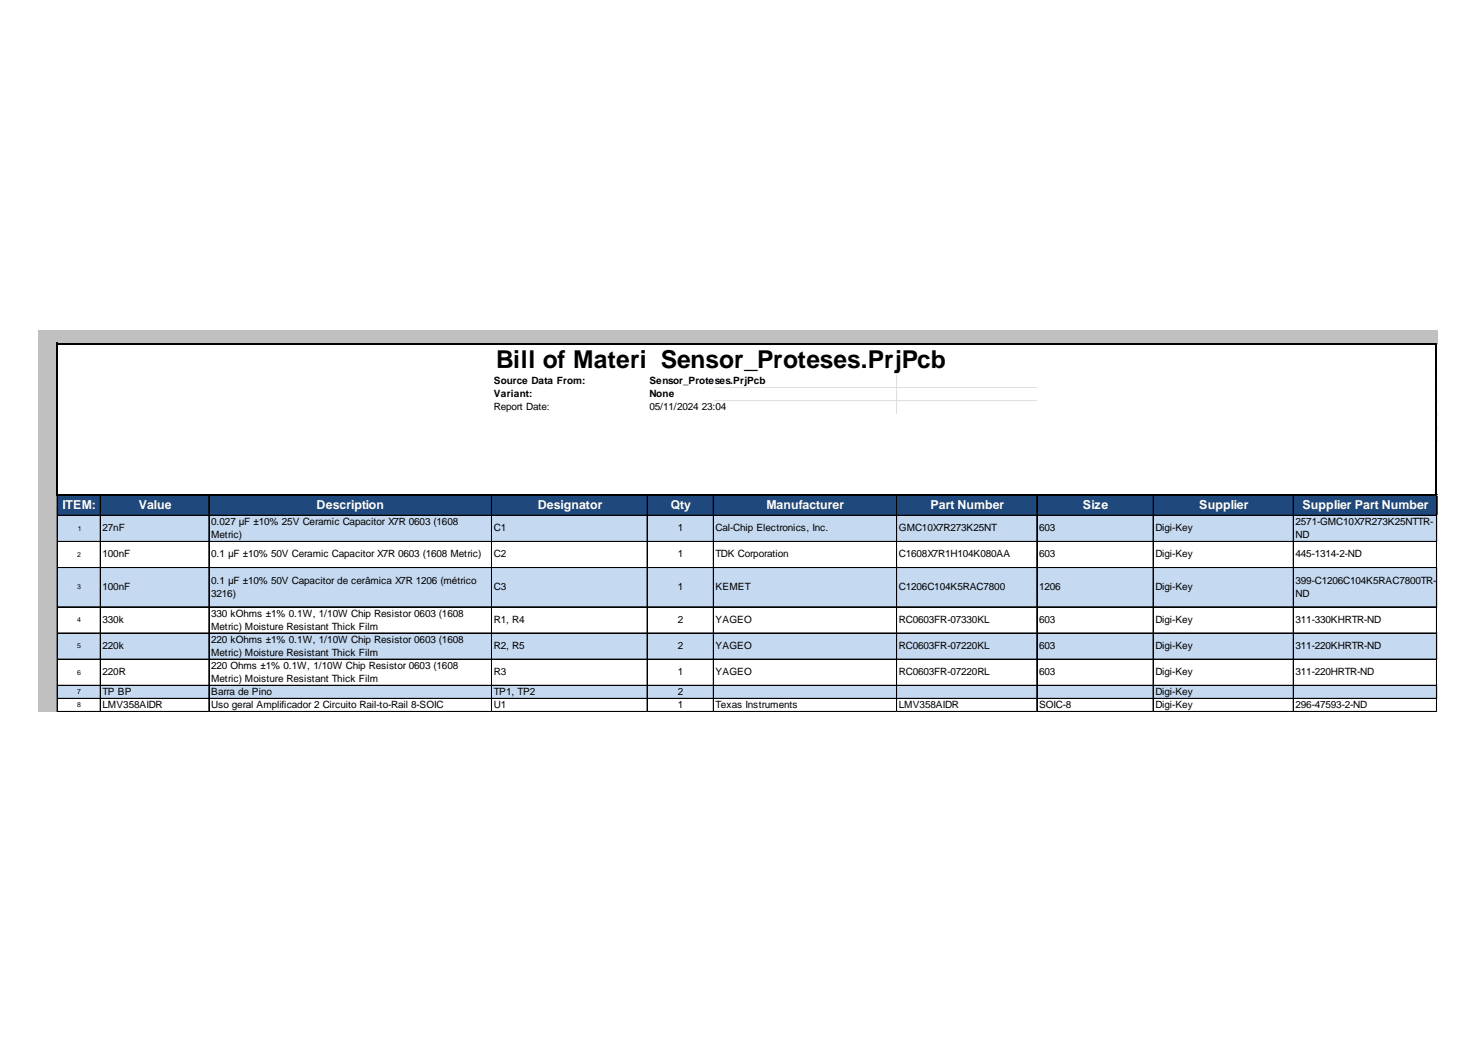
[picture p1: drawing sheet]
<svg xmlns="http://www.w3.org/2000/svg" width="297mm" height="210mm" viewBox="0 0 297 210" stroke-linecap="round" stroke-linejoin="round" font-family="sans-serif">
<defs><g id="words">
<g font-size="5">
<text x="99.8" y="74.1">Bill of MaterialSs for:</text>
<text x="136.3" y="74.1">ensor_Proteses.PrjPcb</text>
</g>
<g font-size="2.5" fill="#fff">
<text x="12.6" y="102.5">ITEM:</text>
<text x="27.9" y="102.5">Value</text>
<text x="63.7" y="102.5">Description</text>
<text x="108.2" y="102.5">Designator</text>
<text x="135" y="102.5">Qty</text>
<text x="154.2" y="102.5">Manufacturer</text>
<text x="187.3" y="102.5">Part Number</text>
<text x="217.9" y="102.5">Size</text>
<text x="241.3" y="102.5">Supplier</text>
<text x="262.1" y="102.5">Supplier Part Number</text>
</g>
<g font-size="2">
<text x="99.4" y="77.3">Source Data From:</text>
<text x="130.7" y="77.3">Sensor_Prote</text>
<text x="143.8" y="77.3">ses.PrjPcb</text>
<text x="99.4" y="80">Variant:</text>
<text x="99.4" y="82.6">Report Date:</text>
<text x="130.7" y="80">None</text>
<text x="130.7" y="82.6">05/11/2024</text>
<text x="141.2" y="82.6">23:</text>
<text x="144" y="82.6">04</text>
<text x="20.6" y="106.9">27nF</text>
<text x="42.5" y="105.7">0.027 µF ±10% 25V Ceramic Capacitor X7R 0603 (1608</text>
<text x="99.4" y="106.9">C1</text>
<text x="136.4" y="106.9">1</text>
<text x="144" y="106.9">Cal-Chip Electronics, Inc.</text>
<text x="180.9" y="106.9">GMC10X7R273K25NT</text>
<text x="209.1" y="106.9">603</text>
<text x="232.5" y="106.9">Digi-Key</text>
<text x="260.7" y="105.7">2571-GMC10X7R273K25NTTR-</text>
<text x="20.6" y="112.2">100nF</text>
<text x="42.5" y="108.3">Metric)</text>
<text x="42.5" y="112.2">0.1 µF ±10% 50V Ceramic Capacitor X7R 0603 (1608 Metric)</text>
<text x="99.4" y="112.2">C2</text>
<text x="136.4" y="112.2">1</text>
<text x="144" y="112.2">TDK Corporation</text>
<text x="180.9" y="112.2">C1608X7R1H104K080AA</text>
<text x="209.1" y="112.2">603</text>
<text x="232.5" y="112.2">Digi-Key</text>
<text x="260.7" y="108.3">ND</text>
<text x="260.7" y="112.2">445-1314-2-ND</text>
<text x="20.6" y="118.8">100nF</text>
<text x="42.5" y="117.4">0.1 µF ±10% 50V Capacitor de cerâmica X7R 1206 (métrico</text>
<text x="99.4" y="118.8">C3</text>
<text x="136.4" y="118.8">1</text>
<text x="144" y="118.8">KEMET</text>
<text x="180.9" y="118.8">C1206C104K5RAC7800</text>
<text x="209.1" y="118.8">1206</text>
<text x="232.5" y="118.8">Digi-Key</text>
<text x="260.7" y="117.4">399-C1206C104K5RAC7800TR-</text>
<text x="20.6" y="125.3">330k</text>
<text x="42.5" y="120.1">3216)</text>
<text x="42.5" y="124.1">330 kOhms ±1% 0.1W, 1/10W Chip Resistor 0603 (1608</text>
<text x="99.4" y="125.3">R1, R4</text>
<text x="136.4" y="125.3">2</text>
<text x="144" y="125.3">YAGEO</text>
<text x="180.9" y="125.3">RC0603FR-07330KL</text>
<text x="209.1" y="125.3">603</text>
<text x="232.5" y="125.3">Digi-Key</text>
<text x="260.7" y="120.1">ND</text>
<text x="260.7" y="125.3">311-330KHRTR-ND</text>
<text x="20.6" y="130.6">220k</text>
<text x="42.5" y="126.7">Metric) Moisture Resistant Thick Film</text>
<text x="42.5" y="129.4">220 kOhms ±1% 0.1W, 1/10W Chip Resistor 0603 (1608</text>
<text x="42.5" y="132">Metric) Moisture Resistant Thick Film</text>
<text x="99.4" y="130.6">R2, R5</text>
<text x="136.4" y="130.6">2</text>
<text x="144" y="130.6">YAGEO</text>
<text x="180.9" y="130.6">RC0603FR-07220KL</text>
<text x="209.1" y="130.6">603</text>
<text x="232.5" y="130.6">Digi-Key</text>
<text x="260.7" y="130.6">311-220KHRTR-ND</text>
<text x="20.6" y="135.9">220R</text>
<text x="42.5" y="134.6">220 Ohms ±1% 0.1W, 1/10W Chip Resistor 0603 (1608</text>
<text x="42.5" y="137.3">Metric) Moisture Resistant Thick Film</text>
<text x="99.4" y="135.9">R3</text>
<text x="136.4" y="135.9">1</text>
<text x="144" y="135.9">YAGEO</text>
<text x="180.9" y="135.9">RC0603FR-07220RL</text>
<text x="209.1" y="135.9">603</text>
<text x="232.5" y="135.9">Digi-Key</text>
<text x="260.7" y="135.9">311-220HRTR-ND</text>
<text x="20.6" y="139.9">TP BP</text>
<text x="20.6" y="142.5">LMV358AIDR</text>
<text x="42.5" y="139.9">Barra de Pino</text>
<text x="42.5" y="142.5">Uso geral Amplificador 2 Circuito Rail-to-Rail 8-SOIC</text>
<text x="99.4" y="139.9">TP1, TP2</text>
<text x="99.4" y="142.5">U1</text>
<text x="136.4" y="139.9">2</text>
<text x="136.4" y="142.5">1</text>
<text x="144" y="142.5">Texas Instruments</text>
<text x="180.9" y="142.5">LMV358AIDR</text>
<text x="209.1" y="142.5">SOIC-8</text>
<text x="232.5" y="139.9">Digi-Key</text>
<text x="232.5" y="142.5">Digi-Key</text>
<text x="260.7" y="142.5">296-47593-2-ND</text>
</g>
<g font-size="1.4">
<text x="15.7" y="106.8">1</text>
<text x="15.5" y="112.1">2</text>
<text x="15.5" y="118.6">3</text>
<text x="15.5" y="125.2">4</text>
<text x="15.5" y="130.5">5</text>
<text x="15.5" y="135.8">6</text>
<text x="15.5" y="139.6">7</text>
<text x="15.5" y="142.3">8</text>
</g>
</g></defs>
<g fill="#c0c0c0">
<path d="M7.7 66.5h281.5v2.8h-281.5z"/>
<path d="M7.7 69.2h3.9v6.3h-3.9z"/>
</g>
<path d="M11.5 69.2h277.7v6.3h-277.7z" fill="#fff"/>
<path d="M7.7 75.4h3.9v8h-3.9z" fill="#c0c0c0"/>
<g fill="#fff">
<path d="M11.5 75.4h132.2v8h-132.2z"/>
<path d="M208.6 75.4h80.6v8h-80.6z"/>
</g>
<path d="M7.7 83.3h3.9v16.5h-3.9z" fill="#c0c0c0"/>
<path d="M11.5 83.3h277.7v16.5h-277.7z" fill="#fff"/>
<path d="M7.7 99.7h3.9v4.1h-3.9z" fill="#c0c0c0"/>
<path d="M11.5 99.7h277.7v4.1h-277.7z" fill="#1f497d"/>
<path d="M7.7 103.7h3.9v5.4h-3.9z" fill="#c0c0c0"/>
<path d="M11.5 103.7h277.7v5.4h-277.7z" fill="#c5d9f1"/>
<g fill="#c0c0c0">
<path d="M7.7 109h3.9v5.4h-3.9z"/>
<path d="M7.7 114.2h3.9v8.1h-3.9z"/>
</g>
<path d="M11.5 114.2h277.7v8.1h-277.7z" fill="#c5d9f1"/>
<g fill="#c0c0c0">
<path d="M7.7 122.1h3.9v5.4h-3.9z"/>
<path d="M7.7 127.4h3.9v5.4h-3.9z"/>
</g>
<path d="M11.5 127.4h277.7v5.4h-277.7z" fill="#c5d9f1"/>
<g fill="#c0c0c0">
<path d="M7.7 132.6h3.9v5.5h-3.9z"/>
<path d="M7.7 137.9h3.9v2.8h-3.9z"/>
</g>
<path d="M11.5 137.9h277.7v2.8h-277.7z" fill="#c5d9f1"/>
<path d="M7.7 140.5h3.9v2.8h-3.9z" fill="#c0c0c0"/>
<path d="M11.5 69v30.8M11.6 69.2h277.6M289.1 69.3v30.5M11.6 99.7h277.6" fill="none" stroke="#000" stroke-width=".31"/>
<path d="M143.7 78h64.9M143.7 78.1h64.9M180.4 75.5v7.8M180.5 75.5v7.8M289.2 66.4h.1M143.7 80.6h64.9M143.7 80.7h64.9" fill="none" stroke="#e0e0e0" stroke-width=".2"/>
<g fill="none" stroke="#000" stroke-width=".2">
<path d="M11.5 99.8v43.5M11.6 99.8v43.5M20.2 99.8v43.5M42 99.8v43.5M42.1 99.8v43.5M98.9 99.8v43.5M99 99.8v43.5M130.2 99.8v43.5M130.3 99.8v43.5M143.5 99.8v43.5M143.6 99.8v43.5M180.4 99.8v43.5"/>
<path d="M180.5 99.8v43.5M208.6 99.8v43.5M208.7 99.8v43.5M232 99.8v43.5M232.1 99.8v43.5M260.3 99.8v43.5M289.1 99.8v43.5M289.2 99.8v43.5M11.6 103.7h277.6M11.6 103.8h277.6M11.6 109h277.6M11.6 114.2h277.6"/>
<path d="M11.6 114.3h277.6M11.6 122.1h277.6M11.6 122.2h277.6M11.6 127.4h277.6M11.6 127.5h277.6M11.6 132.6h277.6M11.6 132.7h277.6M11.6 137.9h277.6M11.6 138h277.6M11.6 140.5h277.6M11.6 140.6h277.6M11.6 143.2h277.6"/>
</g>
<path d="M289.2 66.4l.1 .1z" fill="#e0e0e0"/>
<path d="M289.2 69.2h.1" fill="none" stroke="#e0e0e0" stroke-width=".2"/>
<path d="M289.2 69.2l.1 .1z" fill="#e0e0e0"/>
<path d="M289.2 75.4h.1" fill="none" stroke="#e0e0e0" stroke-width=".2"/>
<path d="M289.2 75.4l.1 .1z" fill="#e0e0e0"/>
<path d="M289.2 78h.1" fill="none" stroke="#e0e0e0" stroke-width=".2"/>
<path d="M289.2 78l.1 .1z" fill="#e0e0e0"/>
<path d="M289.2 80.6h.1" fill="none" stroke="#e0e0e0" stroke-width=".2"/>
<path d="M289.2 80.6l.1 .2z" fill="#e0e0e0"/>
<path d="M289.2 83.3h.1" fill="none" stroke="#e0e0e0" stroke-width=".2"/>
<path d="M289.2 83.3l.1 .1z" fill="#e0e0e0"/>
<path d="M289.2 85.9h.1" fill="none" stroke="#e0e0e0" stroke-width=".2"/>
<path d="M289.2 85.9l.1 .1z" fill="#e0e0e0"/>
<path d="M289.2 88.5h.1" fill="none" stroke="#e0e0e0" stroke-width=".2"/>
<path d="M289.2 88.5l.1 .2z" fill="#e0e0e0"/>
<path d="M289.2 99.7h.1" fill="none" stroke="#e0e0e0" stroke-width=".2"/>
<path d="M289.2 99.7l.1 .1z" fill="#e0e0e0"/>
<path d="M289.2 103.7h.1" fill="none" stroke="#e0e0e0" stroke-width=".2"/>
<path d="M289.2 103.7l.1 .1z" fill="#e0e0e0"/>
<path d="M289.2 109h.1" fill="none" stroke="#e0e0e0" stroke-width=".2"/>
<path d="M289.2 109l.1 .1z" fill="#e0e0e0"/>
<path d="M289.2 114.2h.1" fill="none" stroke="#e0e0e0" stroke-width=".2"/>
<path d="M289.2 114.2l.1 .2z" fill="#e0e0e0"/>
<path d="M289.2 122.1h.1" fill="none" stroke="#e0e0e0" stroke-width=".2"/>
<path d="M289.2 122.1l.1 .2z" fill="#e0e0e0"/>
<path d="M289.2 127.4h.1" fill="none" stroke="#e0e0e0" stroke-width=".2"/>
<path d="M289.2 127.4l.1 .1z" fill="#e0e0e0"/>
<path d="M289.2 132.6h.1" fill="none" stroke="#e0e0e0" stroke-width=".2"/>
<path d="M289.2 132.6l.1 .2z" fill="#e0e0e0"/>
<path d="M289.2 137.9h.1" fill="none" stroke="#e0e0e0" stroke-width=".2"/>
<path d="M289.2 137.9l.1 .2z" fill="#e0e0e0"/>
<path d="M289.2 140.5h.1" fill="none" stroke="#e0e0e0" stroke-width=".2"/>
<path d="M289.2 140.5l.1 .2z" fill="#e0e0e0"/>
<path d="M289.2 143.2h.1" fill="none" stroke="#e0e0e0" stroke-width=".2"/>
<path d="M289.2 143.2l.1 .1z" fill="#e0e0e0"/>
<use href="#words"/>
</svg>
